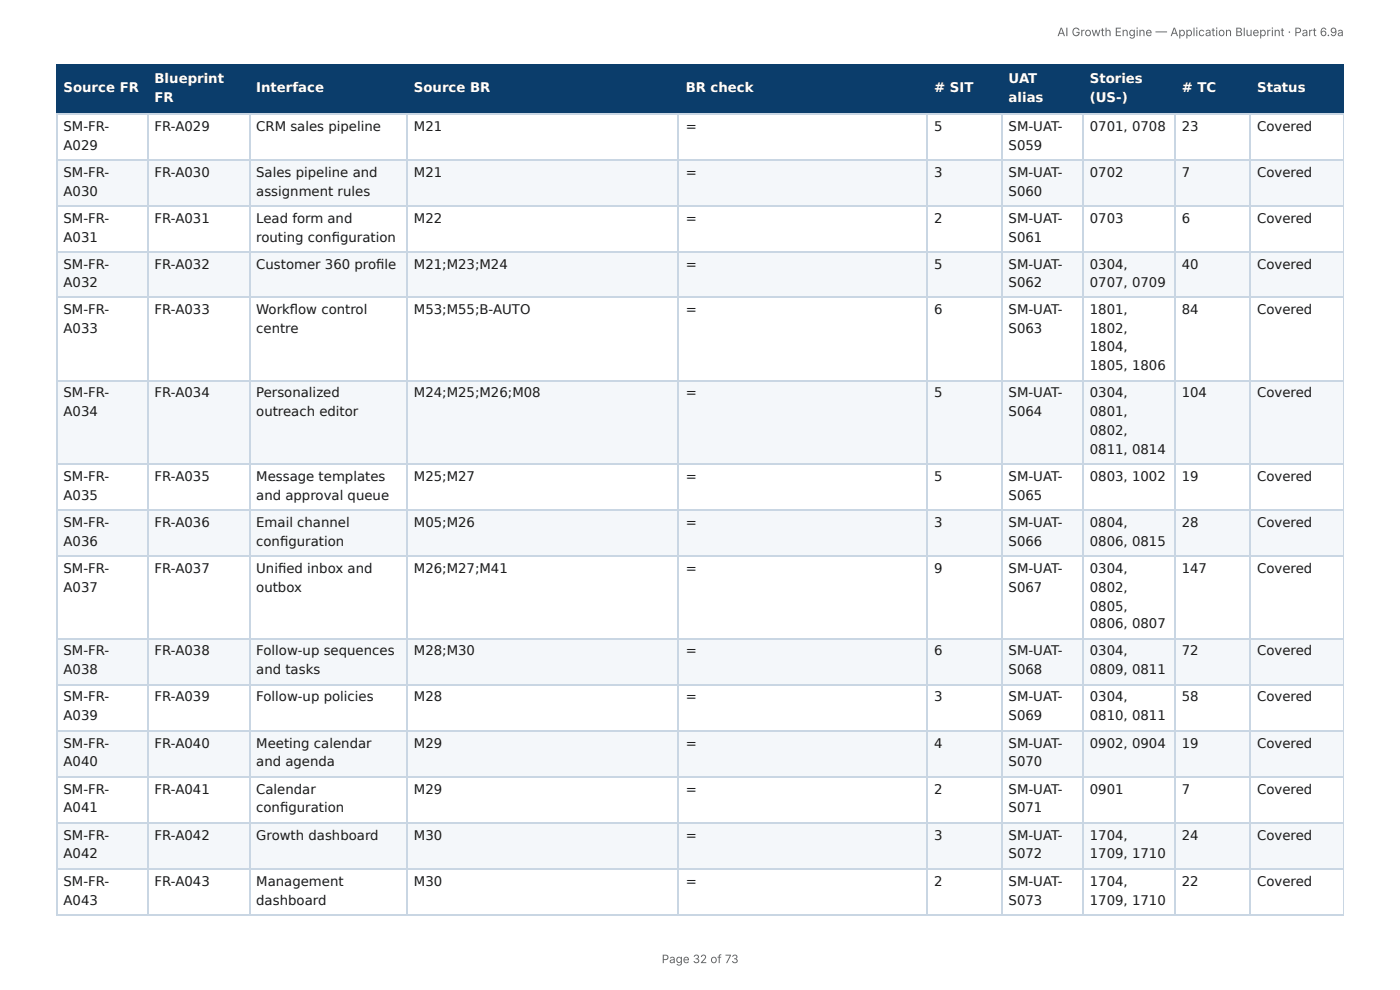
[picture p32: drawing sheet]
<svg xmlns="http://www.w3.org/2000/svg" width="297mm" height="210mm" viewBox="0 0 297 210" stroke-linecap="round" stroke-linejoin="round" font-family="sans-serif">
<defs><g id="words">
<g font-size="2.8" fill="#fff">
<text x="32.8" y="17.7">Blueprint</text>
<text x="214.2" y="17.7">UAT</text>
<text x="231.5" y="17.7">Stories</text>
<text x="13.5" y="19.6">Source FR</text>
<text x="32.8" y="21.7">FR</text>
<text x="54.4" y="19.6">Interface</text>
<text x="87.9" y="19.6">Source BR</text>
<text x="145.6" y="19.6">BR check</text>
<text x="198.4" y="19.6"># SIT</text>
<text x="214.2" y="21.7">alias</text>
<text x="231.5" y="21.7">(US-)</text>
<text x="251" y="19.6"># TC</text>
<text x="267" y="19.6">Status</text>
</g>
<g font-size="2.8" fill="#1a1a1a">
<text x="13.5" y="27.8">SM-FR-</text>
<text x="32.8" y="27.8">FR-A029</text>
<text x="54.4" y="27.8">CRM sales pipeline</text>
<text x="87.9" y="27.8">M21</text>
<text x="145.6" y="27.8">=</text>
<text x="198.4" y="27.8">5</text>
<text x="214.2" y="27.8">SM-UAT-</text>
<text x="231.5" y="27.8">0701, 0708</text>
<text x="251" y="27.8">23</text>
<text x="267" y="27.8">Covered</text>
<text x="13.5" y="31.8">A029</text>
<text x="214.2" y="31.8">S059</text>
<text x="13.5" y="37.6">SM-FR-</text>
<text x="13.5" y="41.5">A030</text>
<text x="32.8" y="37.6">FR-A030</text>
<text x="54.4" y="37.6">Sales pipeline and</text>
<text x="54.4" y="41.5">assignment rules</text>
<text x="87.9" y="37.6">M21</text>
<text x="145.6" y="37.6">=</text>
<text x="198.4" y="37.6">3</text>
<text x="214.2" y="37.6">SM-UAT-</text>
<text x="214.2" y="41.5">S060</text>
<text x="231.5" y="37.6">0702</text>
<text x="251" y="37.6">7</text>
<text x="267" y="37.6">Covered</text>
<text x="13.5" y="47.4">SM-FR-</text>
<text x="32.8" y="47.4">FR-A031</text>
<text x="54.4" y="47.4">Lead form and</text>
<text x="87.9" y="47.4">M22</text>
<text x="145.6" y="47.4">=</text>
<text x="198.4" y="47.4">2</text>
<text x="214.2" y="47.4">SM-UAT-</text>
<text x="231.5" y="47.4">0703</text>
<text x="251" y="47.4">6</text>
<text x="267" y="47.4">Covered</text>
<text x="13.5" y="51.3">A031</text>
<text x="54.4" y="51.3">routing confi guration</text>
<text x="214.2" y="51.3">S061</text>
<text x="13.5" y="57.2">SM-FR-</text>
<text x="32.8" y="57.2">FR-A032</text>
<text x="54.4" y="57.2">Customer 360 profi le</text>
<text x="87.9" y="57.2">M21;M23;M24</text>
<text x="145.6" y="57.2">=</text>
<text x="198.4" y="57.2">5</text>
<text x="214.2" y="57.2">SM-UAT-</text>
<text x="231.5" y="57.2">0304,</text>
<text x="251" y="57.2">40</text>
<text x="267" y="57.2">Covered</text>
<text x="13.5" y="60.9">A032</text>
<text x="214.2" y="60.9">S062</text>
<text x="231.5" y="60.9">0707, 0709</text>
<text x="13.5" y="66.7">SM-FR-</text>
<text x="13.5" y="70.6">A033</text>
<text x="32.8" y="66.7">FR-A033</text>
<text x="54.4" y="66.7">Workfl ow control</text>
<text x="54.4" y="70.6">centre</text>
<text x="87.9" y="66.7">M53;M55;B-AUTO</text>
<text x="145.6" y="66.7">=</text>
<text x="198.4" y="66.7">6</text>
<text x="214.2" y="66.7">SM-UAT-</text>
<text x="214.2" y="70.6">S063</text>
<text x="231.5" y="66.7">1801,</text>
<text x="231.5" y="70.6">1802,</text>
<text x="251" y="66.7">84</text>
<text x="267" y="66.7">Covered</text>
<text x="231.5" y="74.6">1804,</text>
<text x="231.5" y="78.6">1805, 1806</text>
<text x="13.5" y="84.4">SM-FR-</text>
<text x="13.5" y="88.4">A034</text>
<text x="32.8" y="84.4">FR-A034</text>
<text x="54.4" y="84.4">Personalized</text>
<text x="54.4" y="88.4">outreach editor</text>
<text x="87.9" y="84.4">M24;M25;M26;M08</text>
<text x="145.6" y="84.4">=</text>
<text x="198.4" y="84.4">5</text>
<text x="214.2" y="84.4">SM-UAT-</text>
<text x="214.2" y="88.4">S064</text>
<text x="231.5" y="84.4">0304,</text>
<text x="231.5" y="88.4">0801,</text>
<text x="251" y="84.4">104</text>
<text x="267" y="84.4">Covered</text>
<text x="231.5" y="92.3">0802,</text>
<text x="231.5" y="96.3">0811, 0814</text>
<text x="13.5" y="102.1">SM-FR-</text>
<text x="13.5" y="106.1">A035</text>
<text x="32.8" y="102.1">FR-A035</text>
<text x="54.4" y="102.1">Message templates</text>
<text x="54.4" y="106.1">and approval queue</text>
<text x="87.9" y="102.1">M25;M27</text>
<text x="145.6" y="102.1">=</text>
<text x="198.4" y="102.1">5</text>
<text x="214.2" y="102.1">SM-UAT-</text>
<text x="214.2" y="106.1">S065</text>
<text x="231.5" y="102.1">0803, 1002</text>
<text x="251" y="102.1">19</text>
<text x="267" y="102.1">Covered</text>
<text x="13.5" y="111.9">SM-FR-</text>
<text x="32.8" y="111.9">FR-A036</text>
<text x="54.4" y="111.9">Email channel</text>
<text x="87.9" y="111.9">M05;M26</text>
<text x="145.6" y="111.9">=</text>
<text x="198.4" y="111.9">3</text>
<text x="214.2" y="111.9">SM-UAT-</text>
<text x="231.5" y="111.9">0804,</text>
<text x="251" y="111.9">28</text>
<text x="267" y="111.9">Covered</text>
<text x="13.5" y="115.9">A036</text>
<text x="54.4" y="115.9">confi guration</text>
<text x="214.2" y="115.9">S066</text>
<text x="231.5" y="115.9">0806, 0815</text>
<text x="13.5" y="121.7">SM-FR-</text>
<text x="13.5" y="125.7">A037</text>
<text x="32.8" y="121.7">FR-A037</text>
<text x="54.4" y="121.7">Unifi ed inbox and</text>
<text x="54.4" y="125.7">outbox</text>
<text x="87.9" y="121.7">M26;M27;M41</text>
<text x="145.6" y="121.7">=</text>
<text x="198.4" y="121.7">9</text>
<text x="214.2" y="121.7">SM-UAT-</text>
<text x="214.2" y="125.7">S067</text>
<text x="231.5" y="121.7">0304,</text>
<text x="231.5" y="125.7">0802,</text>
<text x="251" y="121.7">147</text>
<text x="267" y="121.7">Covered</text>
<text x="231.5" y="129.6">0805,</text>
<text x="231.5" y="133.4">0806, 0807</text>
<text x="13.5" y="139.2">SM-FR-</text>
<text x="13.5" y="143.1">A038</text>
<text x="32.8" y="139.2">FR-A038</text>
<text x="54.4" y="139.2">Follow-up sequences</text>
<text x="54.4" y="143.1">and tasks</text>
<text x="87.9" y="139.2">M28;M30</text>
<text x="145.6" y="139.2">=</text>
<text x="198.4" y="139.2">6</text>
<text x="214.2" y="139.2">SM-UAT-</text>
<text x="214.2" y="143.1">S068</text>
<text x="231.5" y="139.2">0304,</text>
<text x="231.5" y="143.1">0809, 0811</text>
<text x="251" y="139.2">72</text>
<text x="267" y="139.2">Covered</text>
<text x="13.5" y="149">SM-FR-</text>
<text x="32.8" y="149">FR-A039</text>
<text x="54.4" y="149">Follow-up policies</text>
<text x="87.9" y="149">M28</text>
<text x="145.6" y="149">=</text>
<text x="198.4" y="149">3</text>
<text x="214.2" y="149">SM-UAT-</text>
<text x="231.5" y="149">0304,</text>
<text x="251" y="149">58</text>
<text x="267" y="149">Covered</text>
<text x="13.5" y="152.9">A039</text>
<text x="214.2" y="152.9">S069</text>
<text x="231.5" y="152.9">0810, 0811</text>
<text x="13.5" y="158.8">SM-FR-</text>
<text x="32.8" y="158.8">FR-A040</text>
<text x="54.4" y="158.8">Meeting calendar</text>
<text x="87.9" y="158.8">M29</text>
<text x="145.6" y="158.8">=</text>
<text x="198.4" y="158.8">4</text>
<text x="214.2" y="158.8">SM-UAT-</text>
<text x="231.5" y="158.8">0902, 0904</text>
<text x="251" y="158.8">19</text>
<text x="267" y="158.8">Covered</text>
<text x="13.5" y="162.7">A040</text>
<text x="54.4" y="162.7">and agenda</text>
<text x="214.2" y="162.7">S070</text>
<text x="13.5" y="168.5">SM-FR-</text>
<text x="13.5" y="172.5">A041</text>
<text x="32.8" y="168.5">FR-A041</text>
<text x="54.4" y="168.5">Calendar</text>
<text x="54.4" y="172.5">confi guration</text>
<text x="87.9" y="168.5">M29</text>
<text x="145.6" y="168.5">=</text>
<text x="198.4" y="168.5">2</text>
<text x="214.2" y="168.5">SM-UAT-</text>
<text x="214.2" y="172.5">S071</text>
<text x="231.5" y="168.5">0901</text>
<text x="251" y="168.5">7</text>
<text x="267" y="168.5">Covered</text>
<text x="13.5" y="178.3">SM-FR-</text>
<text x="32.8" y="178.3">FR-A042</text>
<text x="54.4" y="178.3">Growth dashboard</text>
<text x="87.9" y="178.3">M30</text>
<text x="145.6" y="178.3">=</text>
<text x="198.4" y="178.3">3</text>
<text x="214.2" y="178.3">SM-UAT-</text>
<text x="231.5" y="178.3">1704,</text>
<text x="251" y="178.3">24</text>
<text x="267" y="178.3">Covered</text>
<text x="13.5" y="182.3">A042</text>
<text x="214.2" y="182.3">S072</text>
<text x="231.5" y="182.3">1709, 1710</text>
<text x="13.5" y="188.1">SM-FR-</text>
<text x="32.8" y="188.1">FR-A043</text>
<text x="54.4" y="188.1">Management</text>
<text x="87.9" y="188.1">M30</text>
<text x="145.6" y="188.1">=</text>
<text x="198.4" y="188.1">2</text>
<text x="214.2" y="188.1">SM-UAT-</text>
<text x="231.5" y="188.1">1704,</text>
<text x="251" y="188.1">22</text>
<text x="267" y="188.1">Covered</text>
<text x="13.5" y="192.1">A043</text>
<text x="54.4" y="192.1">dashboard</text>
<text x="214.2" y="192.1">S073</text>
<text x="231.5" y="192.1">1709, 1710</text>
</g>
<g font-size="2.5" fill="#666">
<text x="224.6" y="7.7">AI Growth Engine — Application Blueprint · Part 6.9a</text>
<text x="140.5" y="204.5">Page 32 of 73</text>
</g>
</g></defs>
<g fill="#0b3d6b">
<path d="M12.2 14h19.3v10.1h-19.3z"/>
<path d="M31.5 14h21.4v10.1h-21.4z"/>
<path d="M52.9 14h33.6v10.1h-33.6z"/>
<path d="M86.5 14h57.7v10.1h-57.7z"/>
<path d="M144.2 14h52.6v10.1h-52.6z"/>
<path d="M196.8 14h15.9v10.1h-15.9z"/>
<path d="M212.7 14h17.2v10.1h-17.2z"/>
<path d="M229.9 14h19.6v10.1h-19.6z"/>
<path d="M249.5 14h16.1v10.1h-16.1z"/>
<path d="M265.6 14h19.8v10.1h-19.8z"/>
</g>
<g fill="#f4f7fa">
<path d="M12.2 33.9h19.3v9.8h-19.3z"/>
<path d="M31.5 33.9h21.4v9.8h-21.4z"/>
<path d="M52.9 33.9h33.6v9.8h-33.6z"/>
<path d="M86.5 33.9h57.7v9.8h-57.7z"/>
<path d="M144.2 33.9h52.6v9.8h-52.6z"/>
<path d="M196.8 33.9h15.9v9.8h-15.9z"/>
<path d="M212.7 33.9h17.2v9.8h-17.2z"/>
<path d="M229.9 33.9h19.6v9.8h-19.6z"/>
<path d="M249.5 33.9h16.1v9.8h-16.1z"/>
<path d="M265.6 33.9h19.8v9.8h-19.8z"/>
<path d="M12.2 53.4h19.3v9.8h-19.3z"/>
<path d="M31.5 53.4h21.4v9.8h-21.4z"/>
<path d="M52.9 53.4h33.6v9.8h-33.6z"/>
<path d="M86.5 53.4h57.7v9.8h-57.7z"/>
<path d="M144.2 53.4h52.6v9.8h-52.6z"/>
<path d="M196.8 53.4h15.9v9.8h-15.9z"/>
<path d="M212.7 53.4h17.2v9.8h-17.2z"/>
<path d="M229.9 53.4h19.6v9.8h-19.6z"/>
<path d="M249.5 53.4h16.1v9.8h-16.1z"/>
<path d="M265.6 53.4h19.8v9.8h-19.8z"/>
<path d="M12.2 81h19.3v17.4h-19.3z"/>
<path d="M31.5 81h21.4v17.4h-21.4z"/>
<path d="M52.9 81h33.6v17.4h-33.6z"/>
<path d="M86.5 81h57.7v17.4h-57.7z"/>
<path d="M144.2 81h52.6v17.4h-52.6z"/>
<path d="M196.8 81h15.9v17.4h-15.9z"/>
<path d="M212.7 81h17.2v17.4h-17.2z"/>
<path d="M229.9 81h19.6v17.4h-19.6z"/>
<path d="M249.5 81h16.1v17.4h-16.1z"/>
<path d="M265.6 81h19.8v17.4h-19.8z"/>
<path d="M12.2 108.2h19.3v9.8h-19.3z"/>
<path d="M31.5 108.2h21.4v9.8h-21.4z"/>
<path d="M52.9 108.2h33.6v9.8h-33.6z"/>
<path d="M86.5 108.2h57.7v9.8h-57.7z"/>
<path d="M144.2 108.2h52.6v9.8h-52.6z"/>
<path d="M196.8 108.2h15.9v9.8h-15.9z"/>
<path d="M212.7 108.2h17.2v9.8h-17.2z"/>
<path d="M229.9 108.2h19.6v9.8h-19.6z"/>
<path d="M249.5 108.2h16.1v9.8h-16.1z"/>
<path d="M265.6 108.2h19.8v9.8h-19.8z"/>
<path d="M12.2 135.7h19.3v9.8h-19.3z"/>
<path d="M31.5 135.7h21.4v9.8h-21.4z"/>
<path d="M52.9 135.7h33.6v9.8h-33.6z"/>
<path d="M86.5 135.7h57.7v9.8h-57.7z"/>
<path d="M144.2 135.7h52.6v9.8h-52.6z"/>
<path d="M196.8 135.7h15.9v9.8h-15.9z"/>
<path d="M212.7 135.7h17.2v9.8h-17.2z"/>
<path d="M229.9 135.7h19.6v9.8h-19.6z"/>
<path d="M249.5 135.7h16.1v9.8h-16.1z"/>
<path d="M265.6 135.7h19.8v9.8h-19.8z"/>
<path d="M12.2 155.3h19.3v9.8h-19.3z"/>
<path d="M31.5 155.3h21.4v9.8h-21.4z"/>
<path d="M52.9 155.3h33.6v9.8h-33.6z"/>
<path d="M86.5 155.3h57.7v9.8h-57.7z"/>
<path d="M144.2 155.3h52.6v9.8h-52.6z"/>
<path d="M196.8 155.3h15.9v9.8h-15.9z"/>
<path d="M212.7 155.3h17.2v9.8h-17.2z"/>
<path d="M229.9 155.3h19.6v9.8h-19.6z"/>
<path d="M249.5 155.3h16.1v9.8h-16.1z"/>
<path d="M265.6 155.3h19.8v9.8h-19.8z"/>
<path d="M12.2 174.6h19.3v9.8h-19.3z"/>
<path d="M31.5 174.6h21.4v9.8h-21.4z"/>
<path d="M52.9 174.6h33.6v9.8h-33.6z"/>
<path d="M86.5 174.6h57.7v9.8h-57.7z"/>
<path d="M144.2 174.6h52.6v9.8h-52.6z"/>
<path d="M196.8 174.6h15.9v9.8h-15.9z"/>
<path d="M212.7 174.6h17.2v9.8h-17.2z"/>
<path d="M229.9 174.6h19.6v9.8h-19.6z"/>
<path d="M249.5 174.6h16.1v9.8h-16.1z"/>
<path d="M265.6 174.6h19.8v9.8h-19.8z"/>
</g>
<path d="M11.9 13.9h273.5M12 13.8v10.5M31.4 13.8v10.5M53 13.8v10.5M86.4 13.8v10.5M144.1 13.8v10.5M197 13.8v10.5M212.9 13.8v10.5M230.1 13.8v10.5M249.6 13.8v10.5M265.5 13.8v10.5M11.9 24.2h273.5" fill="none" stroke="#0b3d6b" stroke-width=".26"/>
<path d="M285.3 13.8v10.5" fill="none" stroke="#0b3d6b" stroke-width=".21"/>
<g fill="none" stroke="#c9d6e3" stroke-width=".26">
<path d="M11.9 24.2h273.5M11.9 34h273.5M12 24.3v169.9M31.4 24.3v169.9M53 24.3v169.9M86.4 24.3v169.9M144.1 24.3v169.9M197 24.3v169.9M212.9 24.3v169.9M230.1 24.3v169.9M249.6 24.3v169.9M265.5 24.3v169.9"/>
<path d="M11.9 43.8h273.5M11.9 53.6h273.5M11.9 63.1h273.5M11.9 80.8h273.5M11.9 98.6h273.5M11.9 108.3h273.5M11.9 118.1h273.5M11.9 135.6h273.5M11.9 145.4h273.5M11.9 155.2h273.5M11.9 165h273.5M11.9 174.8h273.5"/>
<path d="M11.9 184.5h273.5"/>
</g>
<path d="M285.3 24.3v169.9" fill="none" stroke="#c9d6e3" stroke-width=".21"/>
<path d="M11.9 194.3h273.5" fill="none" stroke="#c9d6e3" stroke-width=".23"/>
<use href="#words"/>
</svg>
